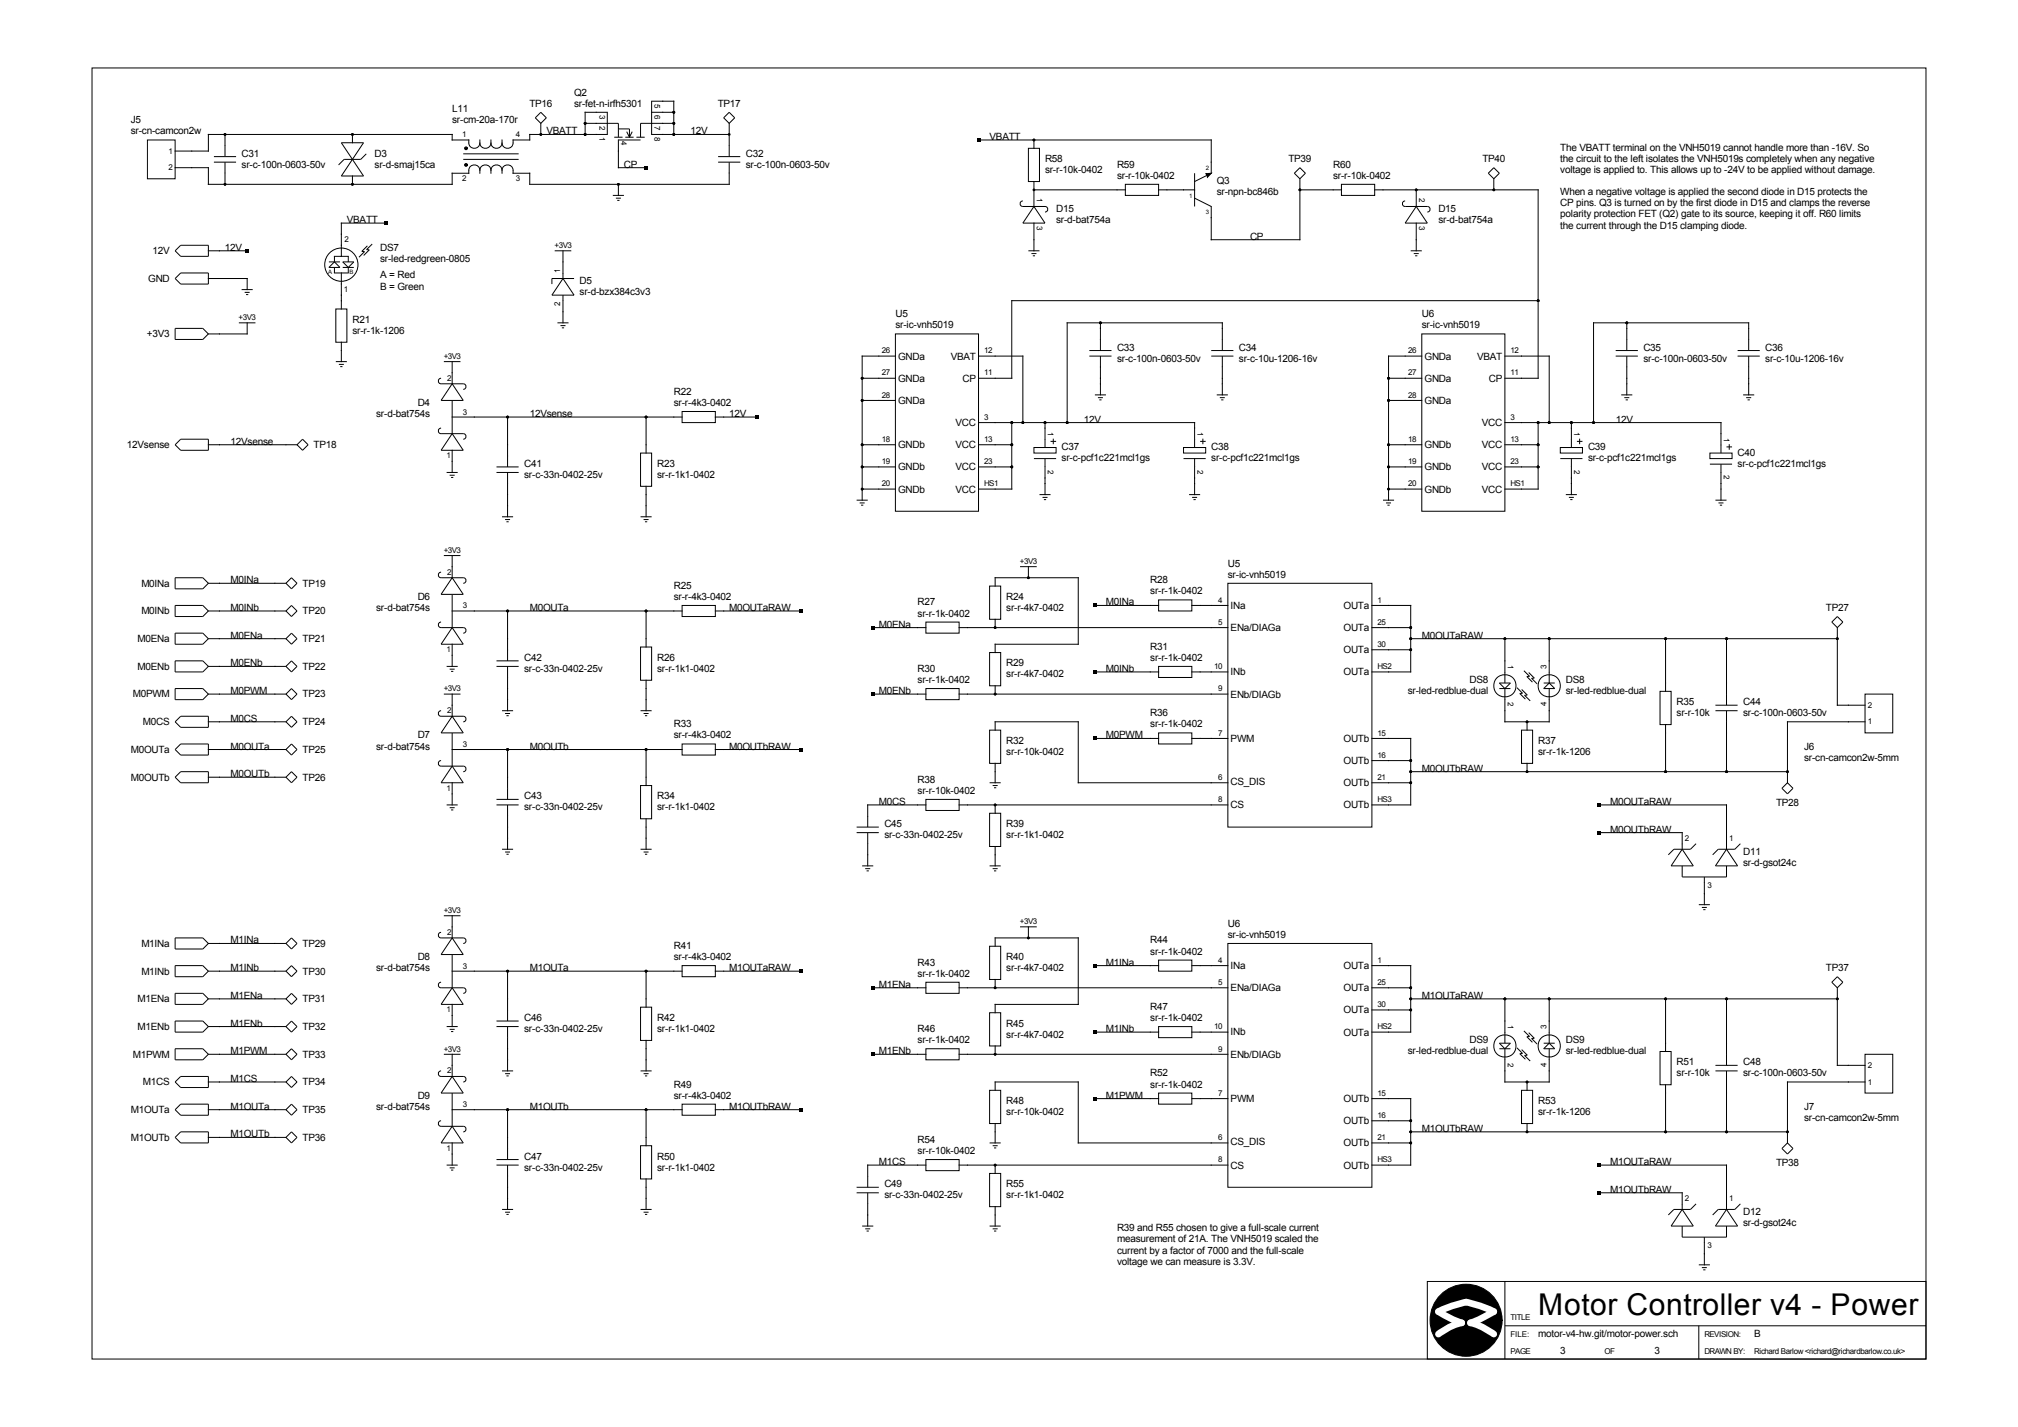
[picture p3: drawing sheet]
<svg xmlns="http://www.w3.org/2000/svg" width="297mm" height="210mm" viewBox="0 0 297 210" stroke-linecap="round" stroke-linejoin="round" font-family="sans-serif">
<defs><g id="words">
<text font-size="4.4" x="226.4" y="193.5">Motor Controller v4 - Power</text>
<g font-size="1.5">
<text x="66.5" y="16.5">L11</text>
<text x="77.9" y="15.7">TP16</text>
<text x="84.5" y="14.1">Q2</text>
<text x="84.5" y="15.7">sr-fet-n-irfh5301</text>
<text x="105.6" y="15.7">TP17</text>
<text x="19.3" y="18.2">J5</text>
<text x="19.3" y="19.8">sr-cn-camcon2w</text>
<text x="35.6" y="23">C31</text>
<text x="55.1" y="23">D3</text>
<text x="66.5" y="18.2">sr-cm-20a-170r</text>
<text x="80.4" y="19.8">VBATT</text>
<text x="101.6" y="19.8">12V</text>
<text x="109.8" y="23">C32</text>
<text x="145.6" y="20.6">VBATT</text>
<text x="153.8" y="23.9">R58</text>
<text x="189.6" y="23.9">TP39</text>
<text x="218.2" y="23.9">TP40</text>
<text x="229.6" y="22.2">The VBATT terminal on the VNH5019 cannot handle more than -16V. So</text>
<text x="229.6" y="23.8">the circuit to the left isolates the VNH5019s completely when any negative</text>
<text x="35.6" y="24.7">sr-c-100n-0603-50v</text>
<text x="55.1" y="24.7">sr-d-smaj15ca</text>
<text x="91.8" y="24.7">CP</text>
<text x="109.8" y="24.7">sr-c-100n-0603-50v</text>
<text x="153.8" y="25.5">sr-r-10k-0402</text>
<text x="164.4" y="24.7">R59</text>
<text x="164.4" y="26.3">sr-r-10k-0402</text>
<text x="179.1" y="27.1">Q3</text>
<text x="179.1" y="28.8">sr-npn-bc846b</text>
<text x="196.2" y="24.7">R60</text>
<text x="196.2" y="26.3">sr-r-10k-0402</text>
<text x="229.6" y="25.5">voltage is applied to. This allows up to -24V to be applied without damage.</text>
<text x="229.6" y="28.7">When a negative voltage is applied the second diode in D15 protects the</text>
<text x="51.1" y="32.8">VBATT</text>
<text x="155.4" y="31.2">D15</text>
<text x="155.4" y="32.8">sr-d-bat754a</text>
<text x="184" y="35.3">CP</text>
<text x="211.7" y="31.2">D15</text>
<text x="211.7" y="32.8">sr-d-bat754a</text>
<text x="229.6" y="30.4">CP pins. Q3 is turned on by the first diode in D15 and clamps the reverse</text>
<text x="229.6" y="32">polarity protection FET (Q2) gate to its source, keeping it off. R60 limits</text>
<text x="229.6" y="33.6">the current through the D15 clamping diode.</text>
<text x="21.8" y="41.5">GND</text>
<text x="22.4" y="37.4">12V</text>
<text x="33.1" y="36.9">12V</text>
<text x="55.9" y="36.9">DS7</text>
<text x="55.9" y="38.5">sr-led-redgreen-0805</text>
<text x="55.9" y="41">A = Red</text>
<text x="85.3" y="41.8">D5</text>
<text x="51.9" y="47.5">R21</text>
<text x="55.9" y="42.6">B = Green</text>
<text x="85.3" y="43.4">sr-d-bzx384c3v3</text>
<text x="131.8" y="46.7">U5</text>
<text x="209.3" y="46.7">U6</text>
<text x="21.6" y="49.6">+3V3</text>
<text x="51.9" y="49.1">sr-r-1k-1206</text>
<text x="131.8" y="48.3">sr-ic-vnh5019</text>
<text x="132.2" y="52.9">GNDa</text>
<text x="139.9" y="52.9">VBAT</text>
<text x="164.4" y="51.6">C33</text>
<text x="164.4" y="53.2">sr-c-100n-0603-50v</text>
<text x="182.3" y="51.6">C34</text>
<text x="182.3" y="53.2">sr-c-10u-1206-16v</text>
<text x="209.3" y="48.3">sr-ic-vnh5019</text>
<text x="209.7" y="52.9">GNDa</text>
<text x="217.4" y="52.9">VBAT</text>
<text x="241.9" y="51.6">C35</text>
<text x="241.9" y="53.2">sr-c-100n-0603-50v</text>
<text x="259.8" y="51.6">C36</text>
<text x="259.8" y="53.2">sr-c-10u-1206-16v</text>
<text x="61.5" y="59.7">D4</text>
<text x="99.2" y="58.1">R22</text>
<text x="99.2" y="59.7">sr-r-4k3-0402</text>
<text x="132.2" y="56.2">GNDa</text>
<text x="132.2" y="59.4">GNDa</text>
<text x="141.6" y="56.2">CP</text>
<text x="209.7" y="56.2">GNDa</text>
<text x="209.7" y="59.4">GNDa</text>
<text x="219.1" y="56.2">CP</text>
<text x="18.7" y="66">12Vsense</text>
<text x="33.9" y="65.5">12Vsense</text>
<text x="46.2" y="66">TP18</text>
<text x="55.4" y="61.4">sr-d-bat754s</text>
<text x="78" y="61.4">12Vsense</text>
<text x="107.3" y="61.4">12V</text>
<text x="132.2" y="66">GNDb</text>
<text x="140.6" y="62.7">VCC</text>
<text x="140.6" y="66">VCC</text>
<text x="159.5" y="62.2">12V</text>
<text x="209.7" y="66">GNDb</text>
<text x="218.1" y="62.7">VCC</text>
<text x="218.1" y="66">VCC</text>
<text x="237.8" y="62.2">12V</text>
<text x="77.1" y="68.7">C41</text>
<text x="77.1" y="70.3">sr-c-33n-0402-25v</text>
<text x="96.7" y="68.7">R23</text>
<text x="96.7" y="70.3">sr-r-1k1-0402</text>
<text x="132.2" y="69.2">GNDb</text>
<text x="140.6" y="69.2">VCC</text>
<text x="156.2" y="66.3">C37</text>
<text x="156.2" y="67.9">sr-c-pcf1c221mcl1gs</text>
<text x="178.3" y="66.3">C38</text>
<text x="178.3" y="67.9">sr-c-pcf1c221mcl1gs</text>
<text x="209.7" y="69.2">GNDb</text>
<text x="218.1" y="69.2">VCC</text>
<text x="233.7" y="66.3">C39</text>
<text x="233.7" y="67.9">sr-c-pcf1c221mcl1gs</text>
<text x="255.7" y="67.1">C40</text>
<text x="255.7" y="68.7">sr-c-pcf1c221mcl1gs</text>
<text x="132.2" y="72.5">GNDb</text>
<text x="140.6" y="72.5">VCC</text>
<text x="209.7" y="72.5">GNDb</text>
<text x="218.1" y="72.5">VCC</text>
<text x="180.7" y="83.4">U5</text>
<text x="20.8" y="86.3">M0INa</text>
<text x="33.9" y="85.8">M0INa</text>
<text x="33.9" y="89.9">M0INb</text>
<text x="44.5" y="86.3">TP19</text>
<text x="55.4" y="89.9">sr-d-bat754s</text>
<text x="61.5" y="88.3">D6</text>
<text x="78" y="89.9">M0OUTa</text>
<text x="99.2" y="86.7">R25</text>
<text x="99.2" y="88.3">sr-r-4k3-0402</text>
<text x="107.3" y="89.9">M0OUTaRAW</text>
<text x="135" y="89.1">R27</text>
<text x="148.1" y="88.3">R24</text>
<text x="148.1" y="89.9">sr-r-4k7-0402</text>
<text x="162.8" y="89.1">M0INa</text>
<text x="169.3" y="85.8">R28</text>
<text x="169.3" y="87.5">sr-r-1k-0402</text>
<text x="180.7" y="85">sr-ic-vnh5019</text>
<text x="181.1" y="89.6">INa</text>
<text x="197.7" y="89.6">OUTa</text>
<text x="268.7" y="89.9">TP27</text>
<text x="20.3" y="94.5">M0ENa</text>
<text x="20.8" y="90.4">M0INb</text>
<text x="33.9" y="94">M0ENa</text>
<text x="44.5" y="90.4">TP20</text>
<text x="44.5" y="94.5">TP21</text>
<text x="129.3" y="92.4">M0ENa</text>
<text x="135" y="90.7">sr-r-1k-0402</text>
<text x="169.3" y="95.6">R31</text>
<text x="181.1" y="92.9">ENa/DIAGa</text>
<text x="197.7" y="92.9">OUTa</text>
<text x="209.3" y="94">M0OUTaRAW</text>
<text x="20.3" y="98.6">M0ENb</text>
<text x="33.9" y="98.1">M0ENb</text>
<text x="44.5" y="98.6">TP22</text>
<text x="77.1" y="97.3">C42</text>
<text x="77.1" y="98.9">sr-c-33n-0402-25v</text>
<text x="96.7" y="97.3">R26</text>
<text x="96.7" y="98.9">sr-r-1k1-0402</text>
<text x="135" y="98.9">R30</text>
<text x="135" y="100.5">sr-r-1k-0402</text>
<text x="148.1" y="98.1">R29</text>
<text x="148.1" y="99.7">sr-r-4k7-0402</text>
<text x="162.8" y="98.9">M0INb</text>
<text x="169.3" y="97.3">sr-r-1k-0402</text>
<text x="181.1" y="99.4">INb</text>
<text x="197.7" y="96.1">OUTa</text>
<text x="197.7" y="99.4">OUTa</text>
<text x="216.3" y="100.5">DS8</text>
<text x="230.5" y="100.5">DS8</text>
<text x="19.6" y="102.6">M0PWM</text>
<text x="21" y="106.7">M0CS</text>
<text x="33.9" y="102.1">M0PWM</text>
<text x="33.9" y="106.2">M0CS</text>
<text x="44.5" y="102.6">TP23</text>
<text x="44.5" y="106.7">TP24</text>
<text x="99.2" y="107">R33</text>
<text x="129.3" y="102.1">M0ENb</text>
<text x="169.3" y="105.4">R36</text>
<text x="169.3" y="107">sr-r-1k-0402</text>
<text x="181.1" y="102.7">ENb/DIAGb</text>
<text x="207.2" y="102.1">sr-led-redblue-dual</text>
<text x="230.5" y="102.1">sr-led-redblue-dual</text>
<text x="246.8" y="103.8">R35</text>
<text x="246.8" y="105.4">sr-r-10k</text>
<text x="256.5" y="103.8">C44</text>
<text x="256.5" y="105.4">sr-c-100n-0603-50v</text>
<text x="19.2" y="110.8">M0OUTa</text>
<text x="33.9" y="110.3">M0OUTa</text>
<text x="44.5" y="110.8">TP25</text>
<text x="55.4" y="110.3">sr-d-bat754s</text>
<text x="61.5" y="108.7">D7</text>
<text x="78" y="110.3">M0OUTb</text>
<text x="99.2" y="108.7">sr-r-4k3-0402</text>
<text x="107.3" y="110.3">M0OUTbRAW</text>
<text x="148.1" y="109.5">R32</text>
<text x="148.1" y="111.1">sr-r-10k-0402</text>
<text x="162.8" y="108.7">M0PWM</text>
<text x="181.1" y="109.2">PWM</text>
<text x="197.7" y="109.2">OUTb</text>
<text x="197.7" y="112.4">OUTb</text>
<text x="209.3" y="113.6">M0OUTbRAW</text>
<text x="226.4" y="109.5">R37</text>
<text x="226.4" y="111.1">sr-r-1k-1206</text>
<text x="265.5" y="110.3">J6</text>
<text x="265.5" y="111.9">sr-cn-camcon2w-5mm</text>
<text x="19.2" y="114.9">M0OUTb</text>
<text x="33.9" y="114.4">M0OUTb</text>
<text x="44.5" y="114.9">TP26</text>
<text x="77.1" y="117.6">C43</text>
<text x="77.1" y="119.3">sr-c-33n-0402-25v</text>
<text x="96.7" y="117.6">R34</text>
<text x="96.7" y="119.3">sr-r-1k1-0402</text>
<text x="129.3" y="118.5">M0CS</text>
<text x="135" y="115.2">R38</text>
<text x="135" y="116.8">sr-r-10k-0402</text>
<text x="181.1" y="115.6">CS_DIS</text>
<text x="181.1" y="119">CS</text>
<text x="197.7" y="115.7">OUTb</text>
<text x="197.7" y="119">OUTb</text>
<text x="237" y="118.5">M0OUTaRAW</text>
<text x="261.4" y="118.7">TP28</text>
<text x="130.2" y="121.7">C45</text>
<text x="130.2" y="123.3">sr-c-33n-0402-25v</text>
<text x="148.1" y="121.7">R39</text>
<text x="148.1" y="123.3">sr-r-1k1-0402</text>
<text x="237" y="122.5">M0OUTbRAW</text>
<text x="256.5" y="125.8">D11</text>
<text x="256.5" y="127.4">sr-d-gsot24c</text>
<text x="180.7" y="136.4">U6</text>
<text x="20.8" y="139.3">M1INa</text>
<text x="20.8" y="143.4">M1INb</text>
<text x="33.9" y="138.8">M1INa</text>
<text x="33.9" y="142.9">M1INb</text>
<text x="44.5" y="139.3">TP29</text>
<text x="44.5" y="143.4">TP30</text>
<text x="55.4" y="142.9">sr-d-bat754s</text>
<text x="61.5" y="141.3">D8</text>
<text x="78" y="142.9">M1OUTa</text>
<text x="99.2" y="139.7">R41</text>
<text x="99.2" y="141.3">sr-r-4k3-0402</text>
<text x="107.3" y="142.9">M1OUTaRAW</text>
<text x="135" y="142.1">R43</text>
<text x="135" y="143.7">sr-r-1k-0402</text>
<text x="148.1" y="141.3">R40</text>
<text x="148.1" y="142.9">sr-r-4k7-0402</text>
<text x="162.8" y="142.1">M1INa</text>
<text x="169.3" y="138.8">R44</text>
<text x="169.3" y="140.5">sr-r-1k-0402</text>
<text x="180.7" y="138">sr-ic-vnh5019</text>
<text x="181.1" y="142.6">INa</text>
<text x="197.7" y="142.6">OUTa</text>
<text x="268.7" y="142.9">TP37</text>
<text x="20.3" y="147.5">M1ENa</text>
<text x="33.9" y="147">M1ENa</text>
<text x="44.5" y="147.5">TP31</text>
<text x="129.3" y="145.4">M1ENa</text>
<text x="169.3" y="148.6">R47</text>
<text x="181.1" y="145.9">ENa/DIAGa</text>
<text x="197.7" y="145.9">OUTa</text>
<text x="197.7" y="149.1">OUTa</text>
<text x="209.3" y="147">M1OUTaRAW</text>
<text x="19.6" y="155.7">M1PWM</text>
<text x="20.3" y="151.6">M1ENb</text>
<text x="33.9" y="151.1">M1ENb</text>
<text x="33.9" y="155.2">M1PWM</text>
<text x="44.5" y="151.6">TP32</text>
<text x="44.5" y="155.6">TP33</text>
<text x="77.1" y="150.3">C46</text>
<text x="77.1" y="151.9">sr-c-33n-0402-25v</text>
<text x="96.7" y="150.3">R42</text>
<text x="96.7" y="151.9">sr-r-1k1-0402</text>
<text x="129.3" y="155.2">M1ENb</text>
<text x="135" y="151.9">R46</text>
<text x="135" y="153.5">sr-r-1k-0402</text>
<text x="148.1" y="151.1">R45</text>
<text x="148.1" y="152.7">sr-r-4k7-0402</text>
<text x="162.8" y="151.9">M1INb</text>
<text x="169.3" y="150.3">sr-r-1k-0402</text>
<text x="181.1" y="155.7">ENb/DIAGb</text>
<text x="181.1" y="152.4">INb</text>
<text x="197.7" y="152.4">OUTa</text>
<text x="207.2" y="155.2">sr-led-redblue-dual</text>
<text x="216.3" y="153.5">DS9</text>
<text x="230.5" y="153.5">DS9</text>
<text x="230.5" y="155.2">sr-led-redblue-dual</text>
<text x="21" y="159.7">M1CS</text>
<text x="33.9" y="159.2">M1CS</text>
<text x="44.5" y="159.7">TP34</text>
<text x="61.5" y="161.7">D9</text>
<text x="99.2" y="160">R49</text>
<text x="99.2" y="161.7">sr-r-4k3-0402</text>
<text x="162.8" y="161.7">M1PWM</text>
<text x="169.3" y="158.4">R52</text>
<text x="169.3" y="160">sr-r-1k-0402</text>
<text x="246.8" y="156.8">R51</text>
<text x="246.8" y="158.4">sr-r-10k</text>
<text x="256.5" y="156.8">C48</text>
<text x="256.5" y="158.4">sr-c-100n-0603-50v</text>
<text x="19.2" y="163.8">M1OUTa</text>
<text x="19.2" y="167.9">M1OUTb</text>
<text x="33.9" y="163.3">M1OUTa</text>
<text x="33.9" y="167.4">M1OUTb</text>
<text x="44.5" y="163.8">TP35</text>
<text x="44.5" y="167.9">TP36</text>
<text x="55.4" y="163.3">sr-d-bat754s</text>
<text x="78" y="163.3">M1OUTb</text>
<text x="107.3" y="163.3">M1OUTbRAW</text>
<text x="148.1" y="162.5">R48</text>
<text x="148.1" y="164.1">sr-r-10k-0402</text>
<text x="181.1" y="162.2">PWM</text>
<text x="197.7" y="162.2">OUTb</text>
<text x="197.7" y="165.4">OUTb</text>
<text x="209.3" y="166.6">M1OUTbRAW</text>
<text x="226.4" y="162.5">R53</text>
<text x="226.4" y="164.1">sr-r-1k-1206</text>
<text x="265.5" y="163.3">J7</text>
<text x="265.5" y="164.9">sr-cn-camcon2w-5mm</text>
<text x="77.1" y="170.6">C47</text>
<text x="77.1" y="172.3">sr-c-33n-0402-25v</text>
<text x="96.7" y="170.6">R50</text>
<text x="96.7" y="172.3">sr-r-1k1-0402</text>
<text x="129.3" y="171.5">M1CS</text>
<text x="135" y="168.2">R54</text>
<text x="135" y="169.8">sr-r-10k-0402</text>
<text x="181.1" y="168.6">CS_DIS</text>
<text x="181.1" y="172">CS</text>
<text x="197.7" y="168.7">OUTb</text>
<text x="197.7" y="172">OUTb</text>
<text x="237" y="171.5">M1OUTaRAW</text>
<text x="261.4" y="171.7">TP38</text>
<text x="130.2" y="174.7">C49</text>
<text x="130.2" y="176.4">sr-c-33n-0402-25v</text>
<text x="148.1" y="174.7">R55</text>
<text x="148.1" y="176.4">sr-r-1k1-0402</text>
<text x="237" y="175.5">M1OUTbRAW</text>
<text x="256.5" y="178.8">D12</text>
<text x="164.4" y="181.2">R39 and R55 chosen to give a full-scale current</text>
<text x="164.4" y="182.8">measurement of 21A. The VNH5019 scaled the</text>
<text x="164.4" y="184.5">current by a factor of 7000 and the full-scale</text>
<text x="256.5" y="180.4">sr-d-gsot24c</text>
<text x="164.4" y="186.1">voltage we can measure is 3.3V.</text>
<text x="226.4" y="196.7">motor-v4-hw.git/motor-power.sch</text>
<text x="258.2" y="196.7">B</text>
<text x="229.6" y="199.2">3</text>
<text x="243.5" y="199.2">3</text>
</g>
<g font-size="1.2">
<text x="88.2" y="16.9" transform="rotate(90 88.2 16.9)">3</text>
<text x="96.3" y="15.3" transform="rotate(90 96.3 15.3)">5</text>
<text x="96.3" y="16.9" transform="rotate(90 96.3 16.9)">6</text>
<text x="24.8" y="22.6">1</text>
<text x="68" y="20.2">1</text>
<text x="75.9" y="20.2">4</text>
<text x="88.2" y="18.6" transform="rotate(90 88.2 18.6)">2</text>
<text x="88.2" y="20.2" transform="rotate(90 88.2 20.2)">1</text>
<text x="91.4" y="20.8" transform="rotate(90 91.4 20.8)">4</text>
<text x="96.3" y="18.6" transform="rotate(90 96.3 18.6)">7</text>
<text x="96.3" y="20.2" transform="rotate(90 96.3 20.2)">8</text>
<text x="24.8" y="25.1">2</text>
<text x="68" y="26.7">2</text>
<text x="75.9" y="26.7">3</text>
<text x="152.6" y="29.1" transform="rotate(90 152.6 29.1)">1</text>
<text x="208.8" y="29.1" transform="rotate(90 208.8 29.1)">2</text>
<text x="50.7" y="35.7">2</text>
<text x="152.6" y="33.3" transform="rotate(90 152.6 33.3)">3</text>
<text x="208.8" y="33.3" transform="rotate(90 208.8 33.3)">3</text>
<text x="81.6" y="36.5">+3V3</text>
<text x="82.4" y="40.2" transform="rotate(-90 82.4 40.2)">1</text>
<text x="35.1" y="47.1">+3V3</text>
<text x="50.6" y="43">1</text>
<text x="82.4" y="45.1" transform="rotate(-90 82.4 45.1)">2</text>
<text x="65.3" y="52.8">+3V3</text>
<text x="129.8" y="52">26</text>
<text x="144.8" y="52">12</text>
<text x="207.3" y="52">26</text>
<text x="222.3" y="52">12</text>
<text x="65.8" y="56">2</text>
<text x="129.8" y="55.3">27</text>
<text x="129.8" y="58.5">28</text>
<text x="144.8" y="55.3">11</text>
<text x="207.3" y="55.3">27</text>
<text x="207.3" y="58.5">28</text>
<text x="222.3" y="55.3">11</text>
<text x="68.1" y="61">3</text>
<text x="129.8" y="65">18</text>
<text x="144.8" y="61.8">3</text>
<text x="144.8" y="65">13</text>
<text x="154.2" y="63.6" transform="rotate(90 154.2 63.6)">1</text>
<text x="176.2" y="63.6" transform="rotate(90 176.2 63.6)">1</text>
<text x="207.3" y="65">18</text>
<text x="222.3" y="61.8">3</text>
<text x="222.3" y="65">13</text>
<text x="231.7" y="63.6" transform="rotate(90 231.7 63.6)">1</text>
<text x="253.7" y="64.5" transform="rotate(90 253.7 64.5)">1</text>
<text x="65.7" y="67.4">1</text>
<text x="129.8" y="68.3">19</text>
<text x="129.8" y="71.6">20</text>
<text x="144.8" y="68.3">23</text>
<text x="144.8" y="71.6">HS1</text>
<text x="154.2" y="69.1" transform="rotate(90 154.2 69.1)">2</text>
<text x="176.2" y="69.1" transform="rotate(90 176.2 69.1)">2</text>
<text x="207.3" y="68.3">19</text>
<text x="207.3" y="71.6">20</text>
<text x="222.3" y="68.3">23</text>
<text x="222.3" y="71.6">HS1</text>
<text x="231.7" y="69.1" transform="rotate(90 231.7 69.1)">2</text>
<text x="253.7" y="69.9" transform="rotate(90 253.7 69.9)">2</text>
<text x="65.3" y="81.4">+3V3</text>
<text x="150.1" y="83">+3V3</text>
<text x="65.8" y="84.6">2</text>
<text x="68.1" y="89.5">3</text>
<text x="179.3" y="88.7">4</text>
<text x="202.7" y="88.7">1</text>
<text x="65.7" y="96">1</text>
<text x="179.3" y="92">5</text>
<text x="202.7" y="92">25</text>
<text x="202.7" y="95.2">30</text>
<text x="65.3" y="101.7">+3V3</text>
<text x="178.7" y="98.5">10</text>
<text x="179.3" y="101.7">9</text>
<text x="202.7" y="98.5">HS2</text>
<text x="221.9" y="97.9" transform="rotate(90 221.9 97.9)">1</text>
<text x="227.6" y="98.5" transform="rotate(-90 227.6 98.5)">3</text>
<text x="65.8" y="104.9">2</text>
<text x="221.9" y="103.4" transform="rotate(90 221.9 103.4)">2</text>
<text x="227.6" y="104" transform="rotate(-90 227.6 104)">4</text>
<text x="274.9" y="104.2">2</text>
<text x="274.9" y="106.6">1</text>
<text x="68.1" y="109.9">3</text>
<text x="179.3" y="108.3">7</text>
<text x="202.7" y="108.3">15</text>
<text x="202.7" y="111.5">16</text>
<text x="65.7" y="116.4">1</text>
<text x="179.3" y="114.8">6</text>
<text x="179.3" y="118">8</text>
<text x="202.7" y="114.8">21</text>
<text x="202.7" y="118">HS3</text>
<text x="247.9" y="123.8">2</text>
<text x="254.5" y="123.8">1</text>
<text x="251.3" y="130.7">3</text>
<text x="65.3" y="134.4">+3V3</text>
<text x="65.8" y="137.6">2</text>
<text x="150.1" y="136">+3V3</text>
<text x="68.1" y="142.6">3</text>
<text x="179.3" y="141.7">4</text>
<text x="202.7" y="141.7">1</text>
<text x="65.7" y="149">1</text>
<text x="179.3" y="145">5</text>
<text x="202.7" y="145">25</text>
<text x="202.7" y="148.2">30</text>
<text x="65.3" y="154.7">+3V3</text>
<text x="178.7" y="151.5">10</text>
<text x="179.3" y="154.7">9</text>
<text x="202.7" y="151.5">HS2</text>
<text x="221.9" y="150.9" transform="rotate(90 221.9 150.9)">1</text>
<text x="227.6" y="151.5" transform="rotate(-90 227.6 151.5)">3</text>
<text x="65.8" y="157.9">2</text>
<text x="179.3" y="161.3">7</text>
<text x="202.7" y="161.3">15</text>
<text x="221.9" y="156.4" transform="rotate(90 221.9 156.4)">2</text>
<text x="227.6" y="157" transform="rotate(-90 227.6 157)">4</text>
<text x="274.9" y="157.2">2</text>
<text x="274.9" y="159.6">1</text>
<text x="68.1" y="162.9">3</text>
<text x="179.3" y="167.8">6</text>
<text x="202.7" y="164.5">16</text>
<text x="202.7" y="167.8">21</text>
<text x="65.7" y="169.4">1</text>
<text x="179.3" y="171.1">8</text>
<text x="202.7" y="171.1">HS3</text>
<text x="247.9" y="176.8">2</text>
<text x="254.5" y="176.8">1</text>
<text x="251.3" y="183.7">3</text>
<text x="222.3" y="196.7">FILE:</text>
<text x="222.3" y="194.3">TITLE</text>
<text x="250.8" y="196.7">REVISION:</text>
<text x="222.3" y="199.2">PAGE</text>
<text x="236.2" y="199.2">OF</text>
<text x="250.8" y="199.2">DRAWN BY:</text>
<text x="258.2" y="199.2">Richard Barlow &lt;richard@richardbarlow.co.uk&gt;</text>
</g>
<g font-size=".9">
<text x="175" y="29.1">1</text>
<text x="177.4" y="25">2</text>
<text x="177.4" y="31.6">3</text>
<text x="48.3" y="40.3">A</text>
<text x="51.5" y="40.3">B</text>
</g>
</g></defs>
<g fill="none" stroke="#000" stroke-width=".15">
<path d="M13.5 10h270v190h-270zM33.1 19.8v3.2M51.9 19.8v1.2M78.8 17.3l.8-.8 .8 .8-.8 .9zM79.6 18.2v1.6M86.1 19.8v-3.3h3.3v3.3h-11.4v.8h-2.5a.87 .87 0 0 1-.4 1.1 .87 .87 0 0 1-1.1-.2l-.1-.5M86.1 18.2h4.9v2M91 19h1.6v1.2M92.2 19.4l.4 .8M93 19.4l-.4 .8M95.9 16.5h3.3M99.2 19.8v-4.9h-3.3v4.9h11.4"/>
<path d="M99.2 18.2h-4.9v2M106.5 17.3l.8-.8 .8 .8-.8 .9zM107.3 18.2v4.8M21.7 20.6h4.1v5.7h-4.1zM25.8 24.7h4.9v2.4h35.8v-1.6h2.5a.87 .87 0 0 1 .4-1.1 .87 .87 0 0 1 1.1 .2l.1 .5M25.8 36.9l.8-.8h4.1v1.6h-4.1zM30.7 36.9h5.7M31.5 23h3.2M31.5 23.9h3.2M33.1 23.9v3.2M48.4 39.4l.8-.9 .8 .9zM48.4 38.5h1.6"/>
<path d="M49.2 38.5v-.8h2.1v.8M49.2 39.4v.8h2.1v-.8M50.2 21h3.3l-3.3 4.9h3.3zM50.4 39.4h1.7M50.4 38.5h1.7l-.8 .9zM51.9 25.9v1.2M53.9 22.6l-.8 .9h-2.5l-.8 .8M54.1 36.2l-.9 .8h.4l-.8 .9M54.8 35.9l-.9 .8 .4 .1-.8 .8M56.8 32.8h-6.6v4.9M68.2 23.5h8.1M68.2 22.6h8.1"/>
<path d="M70.6 21a.82 .82 0 0 1-.8 .8 .82 .82 0 0 1-.8-.8v-.4h-2.5v-.8h-35.8v2.4h-4.9M70.6 25.1a.82 .82 0 0 1 .8-.8 .82 .82 0 0 1 .9 .8M70.6 21a.82 .82 0 0 0 .8 .8 .82 .82 0 0 0 .9-.8M70.6 20.6v.4M70.6 25.1v.4M72.3 25.1a.82 .82 0 0 1 .8-.8 .82 .82 0 0 1 .8 .8M72.3 21a.82 .82 0 0 0 .8 .8 .82 .82 0 0 0 .8-.8M72.3 20.6v.4M72.3 25.1v.4M73.9 20.6v.4M73.9 25.1v.4M81.6 36.9h2.5"/>
<path d="M82.9 36.9v4.1M90.2 28.8h1.6M90.4 20.2h1.2M90.6 29.2h.8M90.8 29.5h.4M91 27.1v1.7M92 20.2h1.3M93.7 20.2h1.2M94.3 20.6h-3.3v4.1h4.1M105.7 23h3.3M105.7 23.9h3.3M107.3 23.9v3.2h-29.3v-1.6h-2.5a.87 .87 0 0 0-.4-1.1 .87 .87 0 0 0-1.1 .2l-.1 .5"/>
<path d="M144 20.6h34.3v4.9l-2.5 1.2M150.5 29.6l-.2 .1-.2 .2 .2 .4 .2 .1h3.3l.3 .1 .1 .4-.1 .2-.3 .1M151.4 36.9h1.6M151.4 21.8h1.6v4.9h-1.6zM151.8 37.3h.7M152 37.6h.3M152.2 30.4l1.6 2.4h-3.3zM152.2 27.9h13.4M152.2 20.6v1.2M152.2 26.7v3.7M152.2 32.8v4.1M165.6 27.1h4.9v1.7h-4.9z"/>
<path d="M170.5 27.9h5.3M175.8 25.5v4.9M190.5 25.5l.8-.8 .8 .8-.8 .8zM191.3 27.9h6.1M191.3 26.3v9h-13v-4.9l-2.5-1.2M197.4 27.1h4.9v1.7h-4.9zM202.3 27.9h24.1v27.8h-4.9M206.8 29.6l-.3 .1-.1 .2 .1 .4 .3 .1h3.3l.2 .1 .2 .4-.2 .2-.2 .1M207.6 36.9h1.7M208.1 37.3h.7M208.3 37.6h.3M208.4 30.4l1.7 2.4h-3.3z"/>
<path d="M208.4 27.9v2.5M208.4 32.8v4.1M219.9 26.3v1.6M219.9 24.7l.8 .8-.8 .8-.9-.8zM25.8 41l.8-.8h4.1v1.6h-4.1zM25.8 48.3h4.1l.8 .8-.8 .9h-4.1zM30.7 41h5.7v1.6M35.2 47.5h2.4M35.6 42.6h1.6M36 43h.7M36.2 43.4h.3M36.4 47.5v1.6h-5.7"/>
<path d="M49.4 45.5h1.7v4.9h-1.7zM49.4 53.2h1.7M49.9 53.6h.7M50.1 54h.3M50.2 40.2v5.3M50.2 50.4v2.8M64.9 55.7l-.2 .1-.2 .2 .2 .4 .2 .1h3.3l.2 .1 .2 .4-.2 .2-.2 .1M65.3 53.2h2.5M66.5 56.5l1.7 2.4h-3.3zM66.5 53.2v3.3M66.5 58.9v4.9M82 47.5h1.7"/>
<path d="M82.5 47.9h.7M82.7 48.2h.3M82.9 41l1.6 2.4h-3.3zM82.9 43.4v4.1M84.5 41h-3.3v.8M126.9 55.7h4.9M126.9 58.9h4.9M131.8 49.1h12.2v26.1h-12.2zM131.8 52.4h-4.9v21.2M144 52.4h6.5v9.8M160.3 52.4h3.3M160.3 51.6h3.3"/>
<path d="M161.1 58.1h1.7M161.6 58.5h.7M161.8 58.8h.3M162 47.5v4.1M162 52.4v5.7M178.3 52.4h3.2M178.3 51.6h3.2M179.1 58.1h1.6M179.5 58.5h.8M179.7 58.8h.4M179.9 51.6v-4.1h-22.8v14.7M179.9 52.4v5.7"/>
<path d="M204.4 55.7h4.9M204.4 58.9h4.9M209.3 49.1h12.2v26.1h-12.2zM209.3 52.4h-4.9v21.2M221.5 52.4h6.5v9.8M226.4 44.2h-77.5v11.5h-4.9M237.8 52.4h3.3M237.8 51.6h3.3M238.6 58.1h1.6M239.1 58.5h.7M239.3 58.8h.3M239.4 47.5v4.1"/>
<path d="M239.4 52.4v5.7M255.7 52.4h3.3M255.7 51.6h3.3M256.5 58.1h1.7M257 58.5h.7M257.2 58.8h.3M257.4 51.6v-4.1h-22.9v14.7M257.4 52.4v5.7M25.8 65.5l.8-.9h4.1v1.7h-4.1zM30.7 65.5h13M43.7 65.5l.8-.9 .8 .9-.8 .8zM64.9 63l-.2 .1-.2 .2 .2 .4 .2 .1h3.3l.2 .1 .2 .2-.2 .5h-.2"/>
<path d="M65.7 69.5h1.7M66.2 69.9h.7M66.4 70.3h.3M66.5 66.3v3.2M66.5 61.4h33.9M66.5 63.8l1.7 2.5h-3.3zM73.1 68.7h3.2M73.1 69.5h3.2M73.9 76.1h1.6M74.3 76.5h.8M74.5 76.8h.4M74.7 61.4v7.3"/>
<path d="M74.7 69.5v6.6M94.3 66.7h1.6v4.9h-1.6zM94.3 76.1h1.6M94.7 76.5h.8M94.9 76.8h.4M95.1 61.4v5.3M95.1 71.6v4.5M100.4 60.6h4.9v1.6h-4.9zM105.3 61.4h6.1M126.1 73.6h1.6M126.5 74h.8M126.7 74.3h.4"/>
<path d="M126.9 65.5h4.9M126.9 68.7h4.9M126.9 72h4.9M144 62.2h31.8v3.7M144 65.5h4.9M144 68.7h4.9M148.9 62.2v9.8h-4.9M152.2 65.9h3.2v.8h-3.2zM152.2 67.5h3.2M153 72.8h1.6M153.4 73.2h.8M153.6 73.5h.4"/>
<path d="M153.8 62.2v3.7M153.8 67.5v5.3M154.6 65h.8M155 64.6v.8M174.2 65.9h3.2v.8h-3.2zM174.2 67.5h3.2M175 72.8h1.6M175.5 73.2h.7M175.7 73.5h.3M175.8 67.5v5.3M176.6 65h.8M177 64.6v.8"/>
<path d="M203.5 73.6h1.7M204 74h.7M204.2 74.3h.3M204.4 65.5h4.9M204.4 68.7h4.9M204.4 72h4.9M221.5 62.2h31.8v4.5M221.5 65.5h4.9M221.5 68.7h4.9M226.4 62.2v9.8h-4.9M229.6 65.9h3.3v.8h-3.3zM229.6 67.5h3.3"/>
<path d="M230.5 72.8h1.6M230.9 73.2h.7M231.1 73.5h.3M231.3 62.2v3.7M231.3 67.5v5.3M232.1 65h.8M232.5 64.6v.8M251.7 66.7h3.2v.8h-3.2zM251.7 68.3h3.2M252.5 73.6h1.6M252.9 74h.8M253.1 74.3h.3"/>
<path d="M253.3 68.3v5.3M254.1 65.8h.8M254.5 65.4v.8M25.8 89.1h4.1l.8 .8-.8 .8h-4.1zM25.8 97.3h4.1l.8 .8-.8 .8h-4.1zM25.8 93.2h4.1l.8 .8-.8 .8h-4.1zM25.8 85h4.1l.8 .8-.8 .9h-4.1zM30.7 94h11.4M30.7 85.8h11.4M30.7 98.1h11.4M30.7 89.9h11.4M42.1 98.1l.8-.8 .8 .8-.8 .8z"/>
<path d="M42.1 85.8l.8-.8 .8 .8-.8 .9zM42.9 93.2l.8 .8-.8 .8-.8-.8zM42.9 89.1l.8 .8-.8 .8-.8-.8zM64.9 91.5l-.2 .1-.2 .2 .2 .5 .2 .1h3.3h.2l.2 .2-.2 .5-.2 .1M64.9 84.2l-.2 .1-.2 .2 .2 .4 .2 .1h3.3l.2 .1 .2 .4-.2 .3h-.2M65.3 81.8h2.5M65.7 98.1h1.7M66.2 98.5h.7M66.4 98.8h.3M66.5 81.8v3.2M66.5 87.5v4.9M66.5 94.8v3.3"/>
<path d="M66.5 92.4l1.7 2.4h-3.3zM66.5 89.9h33.9M66.5 85l1.7 2.5h-3.3zM73.1 98.1h3.2M73.1 97.3h3.2M74.7 89.9v7.4M74.7 98.1v6.5M94.3 95.2h1.6v4.9h-1.6zM95.1 89.9v5.3M100.4 89.1h4.9v1.6h-4.9zM105.3 89.9h12.6M128.5 92.4h7.8"/>
<path d="M136.3 91.5h4.9v1.7h-4.9zM141.2 92.4h39.5M145.6 86.2h1.7v4.9h-1.7zM145.6 96h1.7v4.9h-1.7zM146.5 86.2v-1.2h12.2v9.8h-12.2v1.2M146.5 91.1v1.3M150.1 83.4h2.5M151.4 83.4v1.6M161.1 89.1h9.4M161.1 98.9h9.4M170.5 98.1h4.9v1.6h-4.9zM170.5 88.3h4.9v1.6h-4.9z"/>
<path d="M175.4 89.1h5.3M175.4 98.9h5.3M180.7 85.8h21.2v35.9h-21.2zM201.9 89.1h5.7v9.8h-5.7M201.9 92.4h5.7M201.9 95.6h5.7M207.6 94h62.8M221.5 94v6.5M224.3 98.7l.8 .8-.4 .1 .8 .8M225 99l.8 .8h-.4l.8 .8M228 94v6.5M245.1 94v7.7"/>
<path d="M254.1 94v9.8M269.6 91.5l.8-.8 .8 .8-.8 .9zM270.4 92.4v11.4h4.1M25.8 114.4l.8-.8h4.1v1.6h-4.1zM25.8 106.2l.8-.8h4.1v1.6h-4.1zM25.8 110.3l.8-.8h4.1v1.6h-4.1zM25.8 101.3h4.1l.8 .8-.8 .9h-4.1zM30.7 102.1h11.4M30.7 106.2h11.4M30.7 110.3h11.4M30.7 114.4h11.4M42.1 114.4l.8-.8 .8 .8-.8 .8z"/>
<path d="M42.9 101.3l.8 .8-.8 .9-.8-.9zM42.9 105.4l.8 .8-.8 .8-.8-.8zM42.9 109.5l.8 .8-.8 .8-.8-.8zM64.9 111.9l-.2 .1-.2 .2 .2 .5h.2h3.3l.2 .1 .2 .2-.2 .5-.2 .1M64.9 104.6l-.2 .1-.2 .2 .2 .4 .2 .1h3.3l.2 .1 .2 .2-.2 .4-.2 .1M65.3 102.1h2.5M65.7 118.5h1.7M66.2 118.9h.7M66.4 119.2h.3M66.5 112.7l1.7 2.5h-3.3zM66.5 102.1v3.3M66.5 107.9v4.8"/>
<path d="M66.5 115.2v3.3M66.5 110.3h33.9M66.5 105.4l1.7 2.5h-3.3zM73.1 118.5h3.2M73.1 117.6h3.2M73.9 104.6h1.6M74.3 105h.8M74.5 105.3h.4M74.7 110.3v7.3M74.7 118.5v6.5M94.3 115.6h1.6v4.9h-1.6zM94.3 104.6h1.6"/>
<path d="M94.7 105h.8M94.9 105.3h.4M95.1 100.1v4.5M95.1 110.3v5.3M100.4 109.5h4.9v1.6h-4.9zM105.3 110.3h12.6M128.5 102.1h7.8M136.3 101.3h4.9v1.7h-4.9zM136.3 117.6h4.9v1.7h-4.9zM136.3 118.5h-8.6v3.2M141.2 118.5h39.5M141.2 102.1h39.5"/>
<path d="M145.6 107.4h1.7v4.9h-1.7zM145.6 119.7h1.7v4.9h-1.7zM145.6 115.2h1.7M146.1 115.6h.7M146.3 115.9h.3M146.5 107.4v-1.2h12.2v9h22M146.5 100.9v1.2M146.5 112.3v2.9M146.5 118.5v1.2M161.1 108.7h9.4M170.5 107.9h4.9v1.6h-4.9zM175.4 108.7h5.3"/>
<path d="M201.9 115.2h5.7M201.9 108.7h5.7v9.8h-5.7M201.9 111.9h5.7M207.6 113.6h55.5M220.7 101.3h1.6M220.7 100.5h1.6l-.8 .8zM221.5 101.3v4.9h6.5v-4.9M223.3 101.2l.8 .8-.4 .1 .8 .8M223.9 107.4h1.7v4.9h-1.7zM224 101.5l.8 .8h-.4l.8 .8M224.7 106.2v1.2M224.7 112.3v1.3"/>
<path d="M227.2 100.5h1.6M228 100.5l.8 .8h-1.6zM235.3 118.5h18.8v6.5M244.3 101.7h1.6v4.9h-1.6zM245.1 106.6v7M252.5 103.8h3.2M252.5 104.6h3.2M254.1 104.6v9M263.1 115.2l.8 .8-.8 .8-.8-.8zM274.5 102.1h4.1v5.8h-4.1zM274.5 106.2h-11.4v9M25.8 138h4.1l.8 .8-.8 .9h-4.1z"/>
<path d="M30.7 138.8h11.4M42.9 138l.8 .8-.8 .9-.8-.9zM64.9 137.2l-.2 .1-.2 .2 .2 .4 .2 .1h3.3l.2 .1 .2 .2-.2 .5h-.2M65.3 134.8h2.5M66.5 134.8v3.2M66.5 138l1.7 2.5h-3.3zM73.9 125h1.6M74.3 125.4h.8M74.5 125.7h.4M94.3 125h1.6M94.7 125.4h.8M94.9 125.7h.4"/>
<path d="M95.1 120.5v4.5M126.1 121.7h3.2M126.1 122.5h3.2M126.9 127.4h1.6M127.3 127.8h.8M127.5 128.2h.4M127.7 122.5v4.9M145.6 139.2h1.7v4.9h-1.7zM145.6 127.4h1.7M146.1 127.8h.7M146.3 128.2h.3M146.5 124.6v2.8"/>
<path d="M146.5 139.2v-1.2h12.2v9.8h-12.2v1.2M150.1 136.4h2.5M151.4 136.4v1.6M180.7 138.8h21.2v35.9h-21.2zM235.3 122.5h12.3v2.5M247.6 125l1.6 2.4h-3.3zM247.6 127.4v1.7h6.5v-1.7M249.6 124.2l-.8 .8h-2.4l-.9 .8M250 133.1h1.7M250.5 133.5h.7M250.7 133.9h.3M250.8 129.1v4"/>
<path d="M254.1 125l1.6 2.4h-3.2zM256.1 124.2l-.8 .8h-2.4l-.8 .8M25.8 142.1h4.1l.8 .8-.8 .8h-4.1zM25.8 150.3h4.1l.8 .8-.8 .8h-4.1zM25.8 159.2l.8-.8h4.1v1.6h-4.1zM25.8 146.2h4.1l.8 .8-.8 .8h-4.1zM25.8 154.3h4.1l.8 .9-.8 .8h-4.1zM30.7 155.2h11.4M30.7 159.2h11.4M30.7 147h11.4M30.7 142.9h11.4M30.7 151.1h11.4"/>
<path d="M42.1 147l.8-.8 .8 .8-.8 .8zM42.1 159.2l.8-.8 .8 .8-.8 .8zM42.9 142.1l.8 .8-.8 .8-.8-.8zM42.9 150.3l.8 .8-.8 .8-.8-.8zM42.9 154.3l.8 .9-.8 .8-.8-.8zM64.9 144.5l-.2 .1-.2 .2 .2 .5 .2 .1h3.3l.2 .1 .2 .2-.2 .4-.2 .1M64.9 157.6l-.2 .1-.2 .2 .2 .4 .2 .1h3.3l.2 .1 .2 .2-.2 .4-.2 .1M65.3 155.2h2.5M65.7 151.1h1.7M66.2 151.5h.7M66.4 151.8h.3M66.5 140.5v4.9"/>
<path d="M66.5 147.8v3.3M66.5 155.2v3.2M66.5 145.4l1.7 2.4h-3.3zM66.5 142.9h33.9M66.5 158.4l1.7 2.5h-3.3zM73.1 151.1h3.2M73.1 150.3h3.2M73.9 157.6h1.6M74.3 158h.8M74.5 158.3h.4M74.7 142.9v7.4M74.7 151.1v6.5"/>
<path d="M94.3 148.2h1.6v4.9h-1.6zM94.3 157.6h1.6M94.7 158h.8M94.9 158.3h.4M95.1 142.9v5.3M95.1 153.1v4.5M100.4 142.1h4.9v1.6h-4.9zM105.3 142.9h12.6M128.5 145.4h7.8M128.5 155.2h7.8M136.3 144.6h4.9v1.6h-4.9zM136.3 154.3h4.9v1.7h-4.9z"/>
<path d="M141.2 145.4h39.5M141.2 155.2h39.5M145.6 149h1.7v4.9h-1.7zM146.5 144.1v1.3M146.5 153.9v1.3M161.1 142.1h9.4M161.1 151.9h9.4M170.5 151.1h4.9v1.6h-4.9zM170.5 141.3h4.9v1.6h-4.9zM175.4 142.1h5.3M175.4 151.9h5.3M201.9 142.1h5.7v9.8h-5.7"/>
<path d="M201.9 145.4h5.7M201.9 148.6h5.7M207.6 147h62.8M220.7 154.3h1.6M220.7 153.5h1.6l-.8 .8zM221.5 147v6.5M221.5 154.3v4.9h6.5v-4.9M223.3 154.2l.8 .8-.4 .1 .8 .8M224 154.5l.8 .8h-.4l.8 .8M224.3 151.7l.8 .8-.4 .1 .8 .8M224.7 159.2v1.3M225 152l.8 .8h-.4l.8 .8"/>
<path d="M227.2 153.5h1.6M228 153.5l.8 .8h-1.6zM228 147v6.5M244.3 154.7h1.6v4.9h-1.6zM245.1 147v7.7M245.1 159.6v7M252.5 156.8h3.2M252.5 157.6h3.2M254.1 147v9.8M254.1 157.6v9M269.6 144.5l.8-.8 .8 .8-.8 .9zM270.4 145.4v11.4h4.1"/>
<path d="M274.5 155.2h4.1v5.7h-4.1zM274.5 159.2h-11.4v9M25.8 167.4l.8-.8h4.1v1.6h-4.1zM25.8 163.3l.8-.8h4.1v1.6h-4.1zM30.7 163.3h11.4M30.7 167.4h11.4M42.9 162.5l.8 .8-.8 .8-.8-.8zM42.9 166.6l.8 .8-.8 .8-.8-.8zM64.9 164.9l-.2 .1-.2 .2 .2 .5 .2 .1h3.3h.2l.2 .5-.2 .2-.2 .1M65.7 171.5h1.7M66.2 171.9h.7M66.4 172.2h.3"/>
<path d="M66.5 165.8l1.7 2.4h-3.3zM66.5 160.9v4.9M66.5 168.2v3.3M66.5 163.3h33.9M73.1 171.5h3.2M73.1 170.6h3.2M73.9 178h1.6M74.3 178.4h.8M74.5 178.7h.4M74.7 163.3v7.3M74.7 171.5v6.5M94.3 168.6h1.6v4.9h-1.6z"/>
<path d="M94.3 178h1.6M94.7 178.4h.8M94.9 178.7h.4M95.1 163.3v5.3M95.1 173.5v4.5M100.4 162.5h4.9v1.6h-4.9zM105.3 163.3h12.6M126.1 174.7h3.2M126.1 175.5h3.2M127.7 175.5v4.9M136.3 170.6h4.9v1.7h-4.9zM136.3 171.5h-8.6v3.2"/>
<path d="M141.2 171.5h39.5M145.6 160.5h1.7v4.8h-1.7zM145.6 172.7h1.7v4.9h-1.7zM145.6 168.2h1.7M146.1 168.6h.7M146.3 168.9h.3M146.5 160.5v-1.3h12.2v9h22M146.5 165.3v2.9M146.5 171.5v1.2M146.5 177.6v2.8M161.1 161.7h9.4M170.5 160.9h4.9v1.6h-4.9z"/>
<path d="M175.4 161.7h5.3M201.9 168.2h5.7M201.9 161.7h5.7v9.8h-5.7M201.9 164.9h5.7M207.6 166.6h55.5M223.9 160.5h1.7v4.8h-1.7zM224.7 165.3v1.3M235.3 171.5h18.8v6.5M235.3 175.5h12.3v2.5M247.6 178l1.6 2.4h-3.3zM249.6 177.2l-.8 .8h-2.4l-.9 .8M254.1 178l1.6 2.4h-3.2z"/>
<path d="M256.1 177.2l-.8 .8h-2.4l-.8 .8M262.3 169l.8-.8 .8 .8-.8 .8zM126.9 180.4h1.6M127.3 180.8h.8M127.5 181.2h.4M145.6 180.4h1.7M146.1 180.8h.7M146.3 181.2h.3M210.1 188.6h73.4v11.4h-73.4zM221.5 195.1h62M221.5 188.6v11.4M247.6 180.4v1.7h6.5v-1.7"/>
<path d="M250 195.1v4.9M250 186.1h1.7M250.5 186.5h.7M250.7 186.9h.3M250.8 182.1v4"/>
<circle cx="50.2" cy="38.9" r="2.45"/>
<circle cx="221.5" cy="100.9" r="1.64"/>
<circle cx="228" cy="100.9" r="1.64"/>
<circle cx="221.5" cy="153.9" r="1.64"/>
<circle cx="228" cy="153.9" r="1.64"/>
</g>
<g fill="#000" stroke="#000" stroke-width=".15">
<path d="M68.5 21.6h.2l.1 .2-.1 .2h-.2l-.1-.2zM68.5 24.1h.2l.1 .2-.1 .2h-.2l-.1-.2zM177.5 25.6l.8-.1-.6 .6z"/>
<circle cx="215.8" cy="194.3" r="5.3"/>
</g>
<path d="M211.7 196.3l.5-.3a8 8 0 0 1 2.9-1.3l-1.7-.7-1.7-1a13.2 13.2 0 0 1 4.2-1.4l2.4 .7 1.6 .7-2.3 1.2-1.2 .5a10.3 10.3 0 0 1 3.5 1.6" fill="none" stroke="#fff" stroke-width=".98"/>
<g fill="#000">
<path d="M33 19.6h.2l.1 .2-.1 .2h-.2l-.1-.2zM51.8 19.6h.2l.1 .2-.1 .2h-.2l-.1-.2zM79.5 19.6h.2l.1 .2-.1 .2h-.2l-.1-.2zM86 19.6h.2l.1 .2-.1 .2h-.2l-.1-.2zM86 18h.2l.1 .2-.1 .1h-.2l-.1-.1zM99.1 19.6h.2l.1 .2-.1 .2h-.2l-.1-.2zM99.1 16.3h.2l.1 .2-.1 .2h-.2l-.1-.2zM99.1 18h.2l.1 .2-.1 .1h-.2l-.1-.1zM107.2 19.6h.2l.1 .2-.1 .2h-.2l-.1-.2zM33 26.9h.2l.1 .2-.1 .2h-.2l-.1-.2zM36.1 36.7h.5v.5h-.5zM51.8 26.9h.2l.1 .2-.1 .2h-.2l-.1-.2z"/>
<path d="M56.5 32.6h.5v.5h-.5zM90.9 26.9h.2l.1 .2-.1 .2h-.2l-.1-.2zM94.8 24.4h.5v.5h-.5zM143.8 20.4h.5v.4h-.5zM152.1 20.4h.2l.1 .2-.1 .2h-.2l-.1-.2zM152.1 27.8h.2l.1 .1-.1 .2h-.2l-.1-.2zM191.2 27.8h.2l.1 .1-.1 .2h-.2l-.1-.2zM208.3 27.8h.2l.1 .1-.1 .2h-.2l-.1-.2zM219.8 27.8h.2l.1 .1-.1 .2h-.2l-.2-.2zM126.8 55.5h.2l.1 .2-.1 .1h-.2l-.1-.1zM126.8 58.7h.2l.1 .2-.1 .2h-.2l-.1-.2zM161.9 47.3h.2l.1 .2-.1 .2h-.2l-.1-.2z"/>
<path d="M204.3 55.5h.2l.1 .2-.1 .1h-.2l-.1-.1zM204.3 58.7h.2l.1 .2-.1 .2h-.2l-.1-.2zM226.3 44.1h.2l.1 .1-.1 .2h-.2l-.1-.2zM239.3 47.3h.2l.1 .2-.1 .2h-.2l-.1-.2zM74.6 61.2h.2l.1 .2-.1 .2h-.2l-.1-.2zM95 61.2h.2l.1 .2-.1 .2h-.2l-.1-.2zM111.2 61.1h.4v.5h-.4zM126.8 65.3h.2l.1 .2-.1 .1h-.2l-.1-.1zM126.8 68.5h.2l.1 .2-.1 .2h-.2l-.1-.2zM126.8 71.8h.2l.1 .2-.1 .2h-.2l-.1-.2zM148.8 62h.2l.1 .2-.1 .2h-.2l-.1-.2zM148.8 65.3h.2l.1 .2-.1 .1h-.2l-.1-.1z"/>
<path d="M148.8 68.5h.2l.1 .2-.1 .2h-.2l-.1-.2zM150.4 62h.2l.1 .2-.1 .2h-.2l-.1-.2zM153.7 62h.2l.1 .2-.1 .2h-.2l-.1-.2zM157 62h.2l.1 .2-.1 .2h-.2l-.1-.2zM204.3 65.3h.2l.1 .2-.1 .1h-.2l-.1-.1zM204.3 68.5h.2l.1 .2-.1 .2h-.2l-.1-.2zM204.3 71.8h.2l.1 .2-.1 .2h-.2l-.1-.2zM226.3 62h.2l.1 .2-.1 .2h-.2l-.1-.2zM226.3 65.3h.2l.1 .2-.1 .1h-.2l-.1-.1zM226.3 68.5h.2l.1 .2-.1 .2h-.2l-.1-.2zM227.9 62h.2l.1 .2-.1 .2h-.2l-.1-.2zM231.2 62h.2l.1 .2-.1 .2h-.2l-.1-.2z"/>
<path d="M234.4 62h.2l.1 .2-.1 .2h-.2l-.1-.2zM74.6 89.7h.2l.1 .2-.1 .2h-.2l-.1-.2zM95 89.7h.2l.1 .2-.1 .2h-.2l-.1-.2zM117.7 89.7h.5v.5h-.5zM128.3 92.1h.5v.5h-.5zM146.4 92.2h.2l.1 .2-.1 .1h-.2l-.1-.1zM151.3 84.8h.2l.1 .2-.1 .2h-.2l-.1-.2zM160.9 98.6h.5v.5h-.5zM160.9 88.9h.5v.4h-.5zM207.5 93.8h.2l.1 .2-.1 .2h-.2l-.1-.2zM207.5 95.4h.2l.1 .2-.1 .2h-.2l-.1-.2zM207.5 92.2h.2l.1 .2-.1 .1h-.2l-.1-.1z"/>
<path d="M221.4 93.8h.2l.1 .2-.1 .2h-.2l-.1-.2zM227.9 93.8h.2l.1 .2-.1 .2h-.2l-.1-.2zM245 93.8h.2l.1 .2-.1 .2h-.2l-.1-.2zM254 93.8h.2l.1 .2-.1 .2h-.2l-.1-.2zM270.3 93.8h.2l.1 .2-.1 .2h-.2l-.1-.2zM74.6 110.1h.2l.1 .2-.1 .2h-.2l-.1-.2zM95 110.1h.2l.1 .2-.1 .2h-.2l-.1-.2zM117.7 110.1h.5v.4h-.5zM128.3 101.9h.5v.5h-.5zM146.4 102h.2l.1 .1-.1 .2h-.2l-.1-.2zM146.4 118.3h.2l.1 .2-.1 .1h-.2l-.1-.1zM160.9 108.4h.5v.5h-.5z"/>
<path d="M207.5 113.4h.2l.1 .2-.1 .1h-.2l-.1-.1zM207.5 115h.2l.1 .2-.1 .2h-.2l-.1-.2zM207.5 111.8h.2l.1 .1-.1 .2h-.2l-.1-.2zM224.6 113.4h.2l.1 .2-.1 .1h-.2l-.1-.1zM224.6 106h.2l.1 .2-.1 .2h-.2l-.1-.2zM235.1 118.2h.5v.5h-.5zM245 113.4h.2l.1 .2-.1 .1h-.2l-.1-.1zM254 113.4h.2l.1 .2-.1 .1h-.2l-.1-.1zM263 113.4h.2l.1 .2-.1 .1h-.2l-.1-.1zM151.3 137.8h.2l.1 .2-.1 .2h-.2l-.1-.2zM235.1 122.3h.5v.5h-.5zM74.6 142.7h.2l.1 .2-.1 .2h-.2l-.1-.2z"/>
<path d="M95 142.7h.2l.1 .2-.1 .2h-.2l-.1-.2zM117.7 142.7h.5v.5h-.5zM128.3 145.1h.5v.5h-.5zM128.3 154.9h.5v.5h-.5zM146.4 145.2h.2l.1 .2-.1 .1h-.2l-.1-.1zM146.4 155h.2l.1 .2-.1 .1h-.2l-.1-.1zM160.9 151.6h.5v.5h-.5zM160.9 141.9h.5v.4h-.5zM207.5 146.8h.2l.1 .2-.1 .2h-.2l-.1-.2zM207.5 148.4h.2l.1 .2-.1 .2h-.2l-.1-.2zM207.5 145.2h.2l.1 .2-.1 .1h-.2l-.1-.1zM221.4 146.8h.2l.1 .2-.1 .2h-.2l-.1-.2z"/>
<path d="M224.6 159h.2l.1 .2-.1 .2h-.2l-.1-.2zM227.9 146.8h.2l.1 .2-.1 .2h-.2l-.1-.2zM245 146.8h.2l.1 .2-.1 .2h-.2l-.1-.2zM254 146.8h.2l.1 .2-.1 .2h-.2l-.1-.2zM270.3 146.8h.2l.1 .2-.1 .2h-.2l-.1-.2zM74.6 163.1h.2l.1 .2-.1 .2h-.2l-.1-.2zM95 163.1h.2l.1 .2-.1 .2h-.2l-.1-.2zM117.7 163.1h.5v.4h-.5zM146.4 171.3h.2l.1 .2-.1 .1h-.2l-.1-.1zM160.9 161.4h.5v.5h-.5zM207.5 166.4h.2l.1 .2-.1 .1h-.2l-.1-.1zM207.5 168h.2l.1 .2-.1 .2h-.2l-.1-.2z"/>
<path d="M207.5 164.8h.2l.1 .1-.1 .2h-.2l-.1-.2zM224.6 166.4h.2l.1 .2-.1 .1h-.2l-.1-.1zM235.1 175.3h.5v.5h-.5zM235.1 171.2h.5v.5h-.5zM245 166.4h.2l.1 .2-.1 .1h-.2l-.1-.1zM254 166.4h.2l.1 .2-.1 .1h-.2l-.1-.1zM263 166.4h.2l.1 .2-.1 .1h-.2l-.1-.1z"/>
</g>
<use href="#words"/>
</svg>
